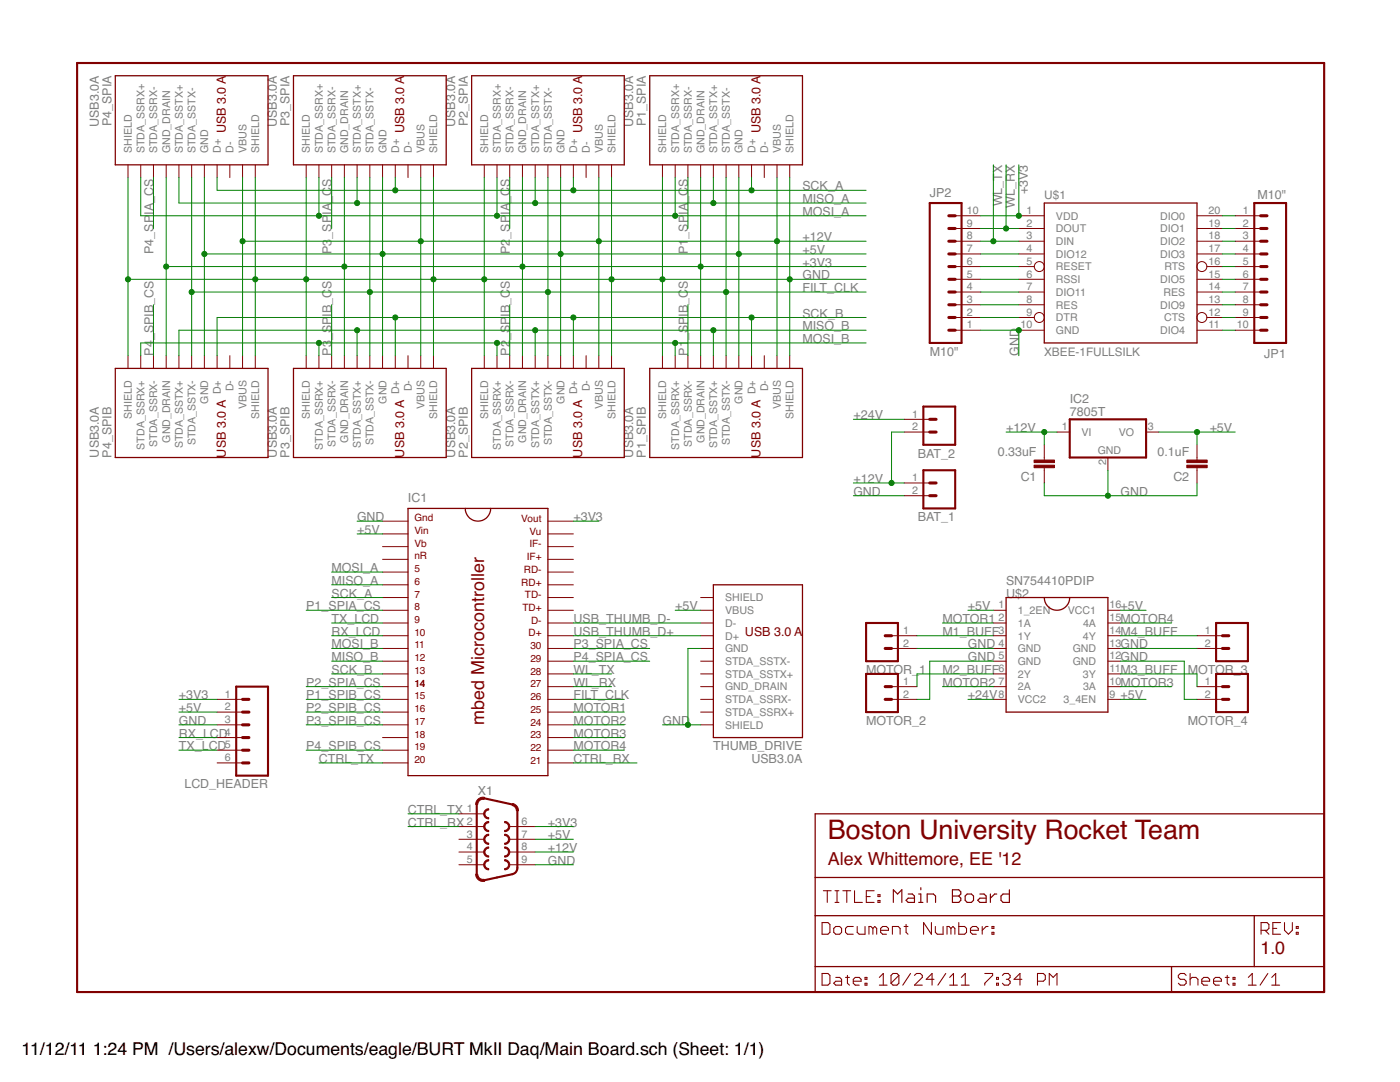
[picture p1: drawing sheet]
<svg xmlns="http://www.w3.org/2000/svg" width="279mm" height="216mm" viewBox="0 0 279 216" stroke-linecap="round" stroke-linejoin="round" font-family="sans-serif">
<defs><g id="words">
<text font-size="5.4" fill="#800000" x="165.2" y="167.5">Boston University Rocket Team</text>
<g font-size="3.6" fill="#800000">
<text x="96.7" y="144.6" transform="rotate(-90 96.7 144.6)">mbed Microcontroller</text>
<text x="165.2" y="172.6">Alex Whittemore, EE '12</text>
<text x="251.6" y="190.3">1.0</text>
</g>
<g font-size="3.5">
<text x="4.3" y="210.6">11/12/11</text>
<text x="18.5" y="210.6">1:24 PM /Users/alexw/Documents/eagle/BURT MkII Daq/Main Board.sch (Sheet: 1/1)</text>
</g>
<g font-size="2.5" fill="#808080">
<text x="19.7" y="25.3" transform="rotate(-90 19.7 25.3)">USB3.0A</text>
<text x="22.2" y="25.2" transform="rotate(-90 22.2 25.2)">P4_SPIA</text>
<text x="55.3" y="25.3" transform="rotate(-90 55.3 25.3)">USB3.0A</text>
<text x="57.8" y="25.2" transform="rotate(-90 57.8 25.2)">P3_SPIA</text>
<text x="90.8" y="25.3" transform="rotate(-90 90.8 25.3)">USB3.0A</text>
<text x="93.4" y="25.2" transform="rotate(-90 93.4 25.2)">P2_SPIA</text>
<text x="126.4" y="25.3" transform="rotate(-90 126.4 25.3)">USB3.0A</text>
<text x="128.9" y="25.2" transform="rotate(-90 128.9 25.2)">P1_SPIA</text>
<text x="66.2" y="37.4" transform="rotate(-90 66.2 37.4)">S</text>
<text x="101.7" y="37.4" transform="rotate(-90 101.7 37.4)">S</text>
<text x="137.3" y="37.4" transform="rotate(-90 137.3 37.4)">S</text>
<text x="160.1" y="38">SCK_A</text>
<text x="160.1" y="40.5">MISO_A</text>
<text x="185.5" y="39.2">JP2</text>
<text x="200" y="41.2" transform="rotate(-90 200 41.2)">WL_TX</text>
<text x="202.6" y="41.4" transform="rotate(-90 202.6 41.4)">WL_RX</text>
<text x="205.1" y="38.8" transform="rotate(-90 205.1 38.8)">+3V3</text>
<text x="250.9" y="39.7">M10&quot;</text>
<text x="30.6" y="42.9" transform="rotate(-90 30.6 42.9)">IA_CS</text>
<text x="66.2" y="47.6" transform="rotate(-90 66.2 47.6)">_SP</text>
<text x="66.2" y="42.9" transform="rotate(-90 66.2 42.9)">IA_C</text>
<text x="101.7" y="47.6" transform="rotate(-90 101.7 47.6)">_SP</text>
<text x="101.7" y="42.9" transform="rotate(-90 101.7 42.9)">IA_C</text>
<text x="137.3" y="47.6" transform="rotate(-90 137.3 47.6)">_SP</text>
<text x="137.3" y="42.9" transform="rotate(-90 137.3 42.9)">IA_C</text>
<text x="160.1" y="43">MOSI_A</text>
<text x="30.6" y="50.7" transform="rotate(-90 30.6 50.7)">P4_SP</text>
<text x="66.2" y="50.7" transform="rotate(-90 66.2 50.7)">P3</text>
<text x="101.7" y="50.7" transform="rotate(-90 101.7 50.7)">P2</text>
<text x="137.3" y="50.7" transform="rotate(-90 137.3 50.7)">P1</text>
<text x="160.1" y="48.1">+12V</text>
<text x="160.1" y="50.7">+5V</text>
<text x="160.1" y="53.2">+3V3</text>
<text x="66.2" y="57.7" transform="rotate(-90 66.2 57.7)">S</text>
<text x="101.7" y="57.7" transform="rotate(-90 101.7 57.7)">S</text>
<text x="137.3" y="57.7" transform="rotate(-90 137.3 57.7)">S</text>
<text x="160.1" y="58.3">FILT_CLK</text>
<text x="160.1" y="55.7">GND</text>
<text x="66.2" y="63.2" transform="rotate(-90 66.2 63.2)">IB_C</text>
<text x="101.7" y="63.2" transform="rotate(-90 101.7 63.2)">IB_C</text>
<text x="137.3" y="63.2" transform="rotate(-90 137.3 63.2)">IB_C</text>
<text x="160.1" y="65.9">MISO_B</text>
<text x="160.1" y="63.4">SCK_B</text>
<text x="30.6" y="71" transform="rotate(-90 30.6 71)">P4</text>
<text x="30.6" y="67.9" transform="rotate(-90 30.6 67.9)">_SPIB_CS</text>
<text x="66.2" y="71" transform="rotate(-90 66.2 71)">P3</text>
<text x="66.2" y="67.9" transform="rotate(-90 66.2 67.9)">_SP</text>
<text x="101.7" y="71" transform="rotate(-90 101.7 71)">P2</text>
<text x="101.7" y="67.9" transform="rotate(-90 101.7 67.9)">_SP</text>
<text x="137.3" y="71" transform="rotate(-90 137.3 71)">P1</text>
<text x="137.3" y="67.9" transform="rotate(-90 137.3 67.9)">_SP</text>
<text x="160.1" y="68.4">MOSI_B</text>
<text x="185.5" y="71">M10&quot;</text>
<text x="203.3" y="71" transform="rotate(-90 203.3 71)">GND</text>
<text x="252.3" y="71.5">JP1</text>
<text x="170.3" y="83.7">+24V</text>
<text x="213.5" y="83">7805T</text>
<text x="213.5" y="80.5">IC2</text>
<text x="200.8" y="86.2">+12V</text>
<text x="241.4" y="86.2">+5V</text>
<text x="19.7" y="91.3" transform="rotate(-90 19.7 91.3)">USB3.0A</text>
<text x="22.2" y="91.3" transform="rotate(-90 22.2 91.3)">P4_SPIB</text>
<text x="55.3" y="91.3" transform="rotate(-90 55.3 91.3)">USB3.0A</text>
<text x="57.8" y="91.3" transform="rotate(-90 57.8 91.3)">P3_SPIB</text>
<text x="90.8" y="91.3" transform="rotate(-90 90.8 91.3)">USB3.0A</text>
<text x="93.4" y="91.3" transform="rotate(-90 93.4 91.3)">P2_SPIB</text>
<text x="126.4" y="91.3" transform="rotate(-90 126.4 91.3)">USB3.0A</text>
<text x="128.9" y="91.3" transform="rotate(-90 128.9 91.3)">P1_SPIB</text>
<text x="183.2" y="91.3">BAT_2</text>
<text x="199.1" y="90.9">0.33uF</text>
<text x="203.7" y="96">C1</text>
<text x="231" y="90.9">0.1uF</text>
<text x="234.2" y="96">C2</text>
<text x="81.4" y="100.2">IC1</text>
<text x="170.3" y="96.4">+12V</text>
<text x="170.3" y="98.9">GND</text>
<text x="223.6" y="98.9">GND</text>
<text x="71.3" y="106.5">+5V</text>
<text x="71.3" y="104">GND</text>
<text x="114.4" y="104">+3V3</text>
<text x="183.2" y="104">BAT_1</text>
<text x="66.2" y="119.2">SCK_A</text>
<text x="66.2" y="116.7">MISO_A</text>
<text x="66.2" y="114.1">MOSI_A</text>
<text x="200.8" y="116.7">SN754410PDIP</text>
<text x="200.8" y="119.2">U$2</text>
<text x="61.1" y="121.8">P1_SPIA_CS</text>
<text x="66.2" y="124.3">TX_LCD</text>
<text x="114.4" y="124.3">USB_THUMB_D-</text>
<text x="134.8" y="121.8">+5V</text>
<text x="188.1" y="124.3">MOTOR1</text>
<text x="193.2" y="121.8">+5V</text>
<text x="223.6" y="121.8">+5V</text>
<text x="223.6" y="124.3">MOTOR4</text>
<text x="66.2" y="131.9">MISO_B</text>
<text x="66.2" y="129.4">MOSI_B</text>
<text x="66.2" y="126.8">RX_LCD</text>
<text x="114.4" y="129.4">P3_SPIA_CS</text>
<text x="114.4" y="131.9">P4_SPIA_CS</text>
<text x="114.4" y="126.8">USB_THUMB_D+</text>
<text x="188.1" y="126.8">M1_BUFF</text>
<text x="193.2" y="131.9">GND</text>
<text x="193.2" y="129.4">GND</text>
<text x="223.6" y="129.4">GND</text>
<text x="223.6" y="131.9">GND</text>
<text x="223.6" y="126.8">M4_BUFF</text>
<text x="61.1" y="137">P2_SPIA_CS</text>
<text x="66.2" y="134.5">SCK_B</text>
<text x="114.4" y="134.5">WL_TX</text>
<text x="114.4" y="137">WL_RX</text>
<text x="172.8" y="134.5">MOTOR_1</text>
<text x="188.1" y="137">MOTOR2</text>
<text x="188.1" y="134.5">M2_BUFF</text>
<text x="223.6" y="137">MOTOR3</text>
<text x="223.6" y="134.5">M3_BUFF</text>
<text x="237" y="134.5">MOTOR_3</text>
<text x="35.7" y="142.1">+5V</text>
<text x="35.7" y="139.5">+3V3</text>
<text x="61.1" y="139.5">P1_SPIB_CS</text>
<text x="61.1" y="142.1">P2_SPIB_CS</text>
<text x="114.4" y="139.5">FILT_CLK</text>
<text x="114.4" y="142.1">MOTOR1</text>
<text x="193.2" y="139.5">+24V</text>
<text x="223.6" y="139.5">+5V</text>
<text x="35.7" y="144.6">GND</text>
<text x="35.7" y="149.7">TX_LCD</text>
<text x="35.7" y="147.2">RX_LCD</text>
<text x="61.1" y="144.6">P3_SPIB_CS</text>
<text x="61.1" y="149.7">P4_SPIB_CS</text>
<text x="114.4" y="144.6">MOTOR2</text>
<text x="114.4" y="147.2">MOTOR3</text>
<text x="114.4" y="149.7">MOTOR4</text>
<text x="132.2" y="144.6">GND</text>
<text x="142.3" y="149.7">THUMB_DRIVE</text>
<text x="172.8" y="144.6">MOTOR_2</text>
<text x="237" y="144.6">MOTOR_4</text>
<text x="63.6" y="152.2">CTRL_TX</text>
<text x="114.4" y="152.2">CTRL_RX</text>
<text x="149.9" y="152.2">USB3.0A</text>
<text x="36.8" y="157.3">LCD_HEADER</text>
<text x="95.4" y="158.6">X1</text>
<text x="81.4" y="162.4">CTRL_TX</text>
<text x="81.4" y="164.9">CTRL_RX</text>
<text x="109.4" y="167.5">+5V</text>
<text x="109.4" y="164.9">+3V3</text>
<text x="109.4" y="170">+12V</text>
<text x="109.4" y="172.6">GND</text>
</g>
<g font-size="2.5" fill="#800000">
<text x="45.1" y="26.6" transform="rotate(-90 45.1 26.6)">USB 3.0 A</text>
<text x="80.7" y="26.6" transform="rotate(-90 80.7 26.6)">USB 3.0 A</text>
<text x="116.2" y="26.6" transform="rotate(-90 116.2 26.6)">USB 3.0 A</text>
<text x="151.8" y="26.6" transform="rotate(-90 151.8 26.6)">USB 3.0 A</text>
<text x="45.1" y="91.3" transform="rotate(-90 45.1 91.3)">USB 3.0 A</text>
<text x="80.7" y="91.3" transform="rotate(-90 80.7 91.3)">USB 3.0 A</text>
<text x="116.2" y="91.3" transform="rotate(-90 116.2 91.3)">USB 3.0 A</text>
<text x="151.8" y="91.3" transform="rotate(-90 151.8 91.3)">USB 3.0 A</text>
<text x="148.7" y="126.8">USB 3.0 A</text>
</g>
<g font-size="2.3" fill="#808080">
<text x="208.4" y="39.7">U$1</text>
<text x="208.4" y="71">XBEE-1FULLSILK</text>
</g>
<g font-size="2.1" fill="#808080">
<text x="26.3" y="30.6" transform="rotate(-90 26.3 30.6)">SHIELD</text>
<text x="28.8" y="30.6" transform="rotate(-90 28.8 30.6)">STDA_SSRX+</text>
<text x="31.4" y="30.6" transform="rotate(-90 31.4 30.6)">STDA_SSRX-</text>
<text x="33.9" y="30.6" transform="rotate(-90 33.9 30.6)">GND_DRAIN</text>
<text x="36.5" y="30.6" transform="rotate(-90 36.5 30.6)">STDA_SSTX+</text>
<text x="39" y="30.6" transform="rotate(-90 39 30.6)">STDA_SSTX-</text>
<text x="41.5" y="30.6" transform="rotate(-90 41.5 30.6)">GND</text>
<text x="44.1" y="30.6" transform="rotate(-90 44.1 30.6)">D+</text>
<text x="46.6" y="30.6" transform="rotate(-90 46.6 30.6)">D-</text>
<text x="49.2" y="30.6" transform="rotate(-90 49.2 30.6)">VBUS</text>
<text x="51.7" y="30.6" transform="rotate(-90 51.7 30.6)">SHIELD</text>
<text x="61.9" y="30.6" transform="rotate(-90 61.9 30.6)">SHIELD</text>
<text x="64.4" y="30.6" transform="rotate(-90 64.4 30.6)">STDA_SSRX+</text>
<text x="66.9" y="30.6" transform="rotate(-90 66.9 30.6)">STDA_SSRX-</text>
<text x="69.5" y="30.6" transform="rotate(-90 69.5 30.6)">GND_DRAIN</text>
<text x="72" y="30.6" transform="rotate(-90 72 30.6)">STDA_SSTX+</text>
<text x="74.6" y="30.6" transform="rotate(-90 74.6 30.6)">STDA_SSTX-</text>
<text x="77.1" y="30.6" transform="rotate(-90 77.1 30.6)">GND</text>
<text x="79.6" y="30.6" transform="rotate(-90 79.6 30.6)">D+</text>
<text x="82.2" y="30.6" transform="rotate(-90 82.2 30.6)">D-</text>
<text x="84.7" y="30.6" transform="rotate(-90 84.7 30.6)">VBUS</text>
<text x="87.3" y="30.6" transform="rotate(-90 87.3 30.6)">SHIELD</text>
<text x="97.4" y="30.6" transform="rotate(-90 97.4 30.6)">SHIELD</text>
<text x="100" y="30.6" transform="rotate(-90 100 30.6)">STDA_SSRX+</text>
<text x="102.5" y="30.6" transform="rotate(-90 102.5 30.6)">STDA_SSRX-</text>
<text x="105" y="30.6" transform="rotate(-90 105 30.6)">GND_DRAIN</text>
<text x="107.6" y="30.6" transform="rotate(-90 107.6 30.6)">STDA_SSTX+</text>
<text x="110.1" y="30.6" transform="rotate(-90 110.1 30.6)">STDA_SSTX-</text>
<text x="112.7" y="30.6" transform="rotate(-90 112.7 30.6)">GND</text>
<text x="115.2" y="30.6" transform="rotate(-90 115.2 30.6)">D+</text>
<text x="117.7" y="30.6" transform="rotate(-90 117.7 30.6)">D-</text>
<text x="120.3" y="30.6" transform="rotate(-90 120.3 30.6)">VBUS</text>
<text x="122.8" y="30.6" transform="rotate(-90 122.8 30.6)">SHIELD</text>
<text x="133" y="30.6" transform="rotate(-90 133 30.6)">SHIELD</text>
<text x="135.5" y="30.6" transform="rotate(-90 135.5 30.6)">STDA_SSRX+</text>
<text x="138.1" y="30.6" transform="rotate(-90 138.1 30.6)">STDA_SSRX-</text>
<text x="140.6" y="30.6" transform="rotate(-90 140.6 30.6)">GND_DRAIN</text>
<text x="143.1" y="30.6" transform="rotate(-90 143.1 30.6)">STDA_SSTX+</text>
<text x="145.7" y="30.6" transform="rotate(-90 145.7 30.6)">STDA_SSTX-</text>
<text x="148.2" y="30.6" transform="rotate(-90 148.2 30.6)">GND</text>
<text x="150.8" y="30.6" transform="rotate(-90 150.8 30.6)">D+</text>
<text x="153.3" y="30.6" transform="rotate(-90 153.3 30.6)">D-</text>
<text x="155.8" y="30.6" transform="rotate(-90 155.8 30.6)">VBUS</text>
<text x="158.4" y="30.6" transform="rotate(-90 158.4 30.6)">SHIELD</text>
<text x="193" y="47.8">8</text>
<text x="193" y="45.2">9</text>
<text x="193" y="42.7">10</text>
<text x="204.9" y="42.7">1</text>
<text x="204.9" y="45.2">2</text>
<text x="204.9" y="47.8">3</text>
<text x="210.7" y="43.8">VDD</text>
<text x="210.7" y="46.3">DOUT</text>
<text x="231.6" y="46.3">DIO1</text>
<text x="231.6" y="43.8">DIO0</text>
<text x="241.2" y="47.8">18</text>
<text x="241.2" y="45.2">19</text>
<text x="241.2" y="42.7">20</text>
<text x="248.1" y="42.7">1</text>
<text x="248.1" y="45.2">2</text>
<text x="248.1" y="47.8">3</text>
<text x="193" y="52.8">6</text>
<text x="193" y="50.3">7</text>
<text x="204.9" y="50.3">4</text>
<text x="204.9" y="52.8">5</text>
<text x="210.7" y="48.9">DIN</text>
<text x="210.7" y="51.4">DIO12</text>
<text x="210.7" y="54">RESET</text>
<text x="231.6" y="51.4">DIO3</text>
<text x="231.6" y="48.9">DIO2</text>
<text x="232.4" y="54">RTS</text>
<text x="241.2" y="52.8">16</text>
<text x="241.2" y="50.3">17</text>
<text x="248.1" y="50.3">4</text>
<text x="248.1" y="52.8">5</text>
<text x="193" y="57.9">4</text>
<text x="193" y="55.4">5</text>
<text x="204.9" y="55.4">6</text>
<text x="204.9" y="57.9">7</text>
<text x="210.7" y="56.5">RSSI</text>
<text x="210.7" y="59">DIO11</text>
<text x="231.6" y="56.5">DIO5</text>
<text x="232.2" y="59">RES</text>
<text x="241.2" y="57.9">14</text>
<text x="241.2" y="55.4">15</text>
<text x="248.1" y="55.4">6</text>
<text x="248.1" y="57.9">7</text>
<text x="193" y="65.5">1</text>
<text x="193" y="63">2</text>
<text x="193" y="60.5">3</text>
<text x="203.7" y="65.5">10</text>
<text x="204.9" y="60.5">8</text>
<text x="204.9" y="63">9</text>
<text x="210.7" y="61.6">RES</text>
<text x="210.7" y="64.1">DTR</text>
<text x="231.6" y="61.6">DIO9</text>
<text x="232.3" y="64.1">CTS</text>
<text x="241.2" y="65.5">11</text>
<text x="241.2" y="63">12</text>
<text x="241.2" y="60.5">13</text>
<text x="246.9" y="65.5">10</text>
<text x="248.1" y="60.5">8</text>
<text x="248.1" y="63">9</text>
<text x="210.7" y="66.7">GND</text>
<text x="231.6" y="66.7">DIO4</text>
<text x="26.3" y="83.5" transform="rotate(-90 26.3 83.5)">SHIELD</text>
<text x="41.5" y="80.5" transform="rotate(-90 41.5 80.5)">GND</text>
<text x="44.1" y="78.7" transform="rotate(-90 44.1 78.7)">D+</text>
<text x="46.6" y="78.1" transform="rotate(-90 46.6 78.1)">D-</text>
<text x="49.2" y="81.7" transform="rotate(-90 49.2 81.7)">VBUS</text>
<text x="51.7" y="83.5" transform="rotate(-90 51.7 83.5)">SHIELD</text>
<text x="61.9" y="83.5" transform="rotate(-90 61.9 83.5)">SHIELD</text>
<text x="77.1" y="80.5" transform="rotate(-90 77.1 80.5)">GND</text>
<text x="79.6" y="78.7" transform="rotate(-90 79.6 78.7)">D+</text>
<text x="82.2" y="78.1" transform="rotate(-90 82.2 78.1)">D-</text>
<text x="84.7" y="81.7" transform="rotate(-90 84.7 81.7)">VBUS</text>
<text x="87.3" y="83.5" transform="rotate(-90 87.3 83.5)">SHIELD</text>
<text x="97.4" y="83.5" transform="rotate(-90 97.4 83.5)">SHIELD</text>
<text x="112.7" y="80.5" transform="rotate(-90 112.7 80.5)">GND</text>
<text x="115.2" y="78.7" transform="rotate(-90 115.2 78.7)">D+</text>
<text x="117.7" y="78.1" transform="rotate(-90 117.7 78.1)">D-</text>
<text x="120.3" y="81.7" transform="rotate(-90 120.3 81.7)">VBUS</text>
<text x="122.8" y="83.5" transform="rotate(-90 122.8 83.5)">SHIELD</text>
<text x="133" y="83.5" transform="rotate(-90 133 83.5)">SHIELD</text>
<text x="148.2" y="80.5" transform="rotate(-90 148.2 80.5)">GND</text>
<text x="150.8" y="78.7" transform="rotate(-90 150.8 78.7)">D+</text>
<text x="153.3" y="78.1" transform="rotate(-90 153.3 78.1)">D-</text>
<text x="155.8" y="81.7" transform="rotate(-90 155.8 81.7)">VBUS</text>
<text x="158.4" y="83.5" transform="rotate(-90 158.4 83.5)">SHIELD</text>
<text x="182" y="83.3">1</text>
<text x="28.8" y="89.7" transform="rotate(-90 28.8 89.7)">STDA_SSRX+</text>
<text x="31.4" y="89.1" transform="rotate(-90 31.4 89.1)">STDA_SSRX-</text>
<text x="33.9" y="88.3" transform="rotate(-90 33.9 88.3)">GND_DRAIN</text>
<text x="36.5" y="89.5" transform="rotate(-90 36.5 89.5)">STDA_SSTX+</text>
<text x="39" y="88.9" transform="rotate(-90 39 88.9)">STDA_SSTX-</text>
<text x="64.4" y="89.7" transform="rotate(-90 64.4 89.7)">STDA_SSRX+</text>
<text x="66.9" y="89.1" transform="rotate(-90 66.9 89.1)">STDA_SSRX-</text>
<text x="69.5" y="88.3" transform="rotate(-90 69.5 88.3)">GND_DRAIN</text>
<text x="72" y="89.5" transform="rotate(-90 72 89.5)">STDA_SSTX+</text>
<text x="74.6" y="88.9" transform="rotate(-90 74.6 88.9)">STDA_SSTX-</text>
<text x="100" y="89.7" transform="rotate(-90 100 89.7)">STDA_SSRX+</text>
<text x="102.5" y="89.1" transform="rotate(-90 102.5 89.1)">STDA_SSRX-</text>
<text x="105" y="88.3" transform="rotate(-90 105 88.3)">GND_DRAIN</text>
<text x="107.6" y="89.5" transform="rotate(-90 107.6 89.5)">STDA_SSTX+</text>
<text x="110.1" y="88.9" transform="rotate(-90 110.1 88.9)">STDA_SSTX-</text>
<text x="135.5" y="89.7" transform="rotate(-90 135.5 89.7)">STDA_SSRX+</text>
<text x="138.1" y="89.1" transform="rotate(-90 138.1 89.1)">STDA_SSRX-</text>
<text x="140.6" y="88.3" transform="rotate(-90 140.6 88.3)">GND_DRAIN</text>
<text x="143.1" y="89.5" transform="rotate(-90 143.1 89.5)">STDA_SSTX+</text>
<text x="145.7" y="88.9" transform="rotate(-90 145.7 88.9)">STDA_SSTX-</text>
<text x="182" y="85.9">2</text>
<text x="211.9" y="85.9">1</text>
<text x="215.8" y="87">VI</text>
<text x="223.3" y="87">VO</text>
<text x="229.1" y="85.9">3</text>
<text x="219.1" y="90.5">GND</text>
<text x="220.7" y="92.8" transform="rotate(-90 220.7 92.8)">2</text>
<text x="182" y="96">1</text>
<text x="182" y="98.6">2</text>
<text x="144.7" y="120">SHIELD</text>
<text x="144.7" y="122.5">VBUS</text>
<text x="144.7" y="125.1">D-</text>
<text x="199.2" y="124">2</text>
<text x="199.2" y="121.4">1</text>
<text x="203.1" y="125.1">1A</text>
<text x="203.1" y="122.5">1_2EN</text>
<text x="213.1" y="122.5">VCC1</text>
<text x="216.1" y="125.1">4A</text>
<text x="221.5" y="124">15</text>
<text x="221.5" y="121.4">16</text>
<text x="144.7" y="127.6">D+</text>
<text x="144.7" y="130.1">GND</text>
<text x="180.3" y="126.5">1</text>
<text x="180.3" y="129">2</text>
<text x="199.2" y="131.6">5</text>
<text x="199.2" y="129">4</text>
<text x="199.2" y="126.5">3</text>
<text x="203.1" y="130.1">GND</text>
<text x="203.1" y="127.6">1Y</text>
<text x="214.1" y="130.1">GND</text>
<text x="216.1" y="127.6">4Y</text>
<text x="221.5" y="131.6">12</text>
<text x="221.5" y="129">13</text>
<text x="221.5" y="126.5">14</text>
<text x="240.4" y="126.5">1</text>
<text x="240.4" y="129">2</text>
<text x="144.7" y="132.7">STDA_SSTX-</text>
<text x="144.7" y="135.2">STDA_SSTX+</text>
<text x="144.7" y="137.8">GND_DRAIN</text>
<text x="180.3" y="136.6">1</text>
<text x="199.2" y="136.6">7</text>
<text x="199.2" y="134.1">6</text>
<text x="203.1" y="137.8">2A</text>
<text x="203.1" y="135.2">2Y</text>
<text x="203.1" y="132.7">GND</text>
<text x="214.1" y="132.7">GND</text>
<text x="216.1" y="135.2">3Y</text>
<text x="216.1" y="137.8">3A</text>
<text x="221.5" y="136.6">10</text>
<text x="221.5" y="134.1">11</text>
<text x="240.4" y="136.6">1</text>
<text x="44.9" y="139.2">1</text>
<text x="44.9" y="141.7">2</text>
<text x="144.7" y="140.3">STDA_SSRX-</text>
<text x="144.7" y="142.8">STDA_SSRX+</text>
<text x="180.3" y="139.2">2</text>
<text x="199.2" y="139.2">8</text>
<text x="203.1" y="140.3">VCC2</text>
<text x="212.2" y="140.3">3_4EN</text>
<text x="221.5" y="139.2">9</text>
<text x="240.4" y="139.2">2</text>
<text x="44.9" y="144.3">3</text>
<text x="44.9" y="146.8">4</text>
<text x="44.9" y="149.3">5</text>
<text x="144.7" y="145.4">SHIELD</text>
<text x="44.9" y="151.9">6</text>
<text x="93.1" y="162">1</text>
<text x="93.1" y="164.6">2</text>
<text x="93.1" y="167.1">3</text>
<text x="104.1" y="164.6">6</text>
<text x="104.1" y="167.1">7</text>
<text x="93.1" y="169.7">4</text>
<text x="93.1" y="172.2">5</text>
<text x="104.1" y="169.7">8</text>
<text x="104.1" y="172.2">9</text>
</g>
<g font-size="2" fill="#800000">
<text x="82.7" y="106.5">Vin</text>
<text x="82.7" y="104">Gnd</text>
<text x="104" y="104.1">Vout</text>
<text x="105.7" y="106.7">Vu</text>
<text x="82.7" y="111.6">nR</text>
<text x="82.7" y="109.1">Vb</text>
<text x="105.1" y="111.8">IF+</text>
<text x="105.7" y="109.2">IF-</text>
<text x="82.7" y="114.1">5</text>
<text x="82.7" y="116.7">6</text>
<text x="82.7" y="119.2">7</text>
<text x="104" y="116.8">RD+</text>
<text x="104.6" y="114.3">RD-</text>
<text x="104.8" y="119.4">TD-</text>
<text x="82.7" y="121.8">8</text>
<text x="82.7" y="124.3">9</text>
<text x="104.3" y="121.9">TD+</text>
<text x="106" y="124.5">D-</text>
<text x="82.7" y="126.8">10</text>
<text x="82.7" y="129.4">11</text>
<text x="82.7" y="131.9">12</text>
<text x="105.5" y="127">D+</text>
<text x="105.8" y="129.5">30</text>
<text x="82.7" y="134.5">13</text>
<text x="82.7" y="137">14</text>
<text x="105.8" y="137.2">27</text>
<text x="105.8" y="134.6">28</text>
<text x="105.8" y="132.1">29</text>
<text x="82.7" y="139.5">15</text>
<text x="82.7" y="142.1">16</text>
<text x="105.8" y="142.2">25</text>
<text x="105.8" y="139.7">26</text>
<text x="82.7" y="144.6">17</text>
<text x="82.7" y="147.2">18</text>
<text x="82.7" y="149.7">19</text>
<text x="105.8" y="149.8">22</text>
<text x="105.8" y="147.3">23</text>
<text x="105.8" y="144.8">24</text>
<text x="82.7" y="152.2">20</text>
<text x="105.8" y="152.4">21</text>
</g>
</g></defs>
<g fill="#800000" stroke="#800000" stroke-width=".42">
<path d="M15.4 12.6h248.9z"/>
<path d="M264.3 12.6v185.4z"/>
<path d="M15.4 12.6v185.4z"/>
<path d="M15.4 198h248.9z"/>
<path d="M184.3 93.8h6.3z"/>
<path d="M190.6 93.8v7.7z"/>
<path d="M184.3 93.8v7.7z"/>
<path d="M184.3 101.5h6.3z"/>
<path d="M184.3 81.1h6.3z"/>
<path d="M190.6 81.1v7.7z"/>
<path d="M184.3 81.1v7.7z"/>
<path d="M184.3 88.8h6.3z"/>
<path d="M213.5 91.3h15.2z"/>
<path d="M228.7 83.7v7.6z"/>
<path d="M213.5 83.7h15.2z"/>
<path d="M213.5 83.7v7.6z"/>
<path d="M250.3 40.5h6.4z"/>
<path d="M256.7 40.5v27.9z"/>
<path d="M250.3 40.5v27.9z"/>
<path d="M250.3 68.4h6.4z"/>
<path d="M185.5 68.4h6.4z"/>
<path d="M185.5 40.5v27.9z"/>
<path d="M191.9 40.5v27.9z"/>
<path d="M185.5 40.5h6.4z"/>
<path d="M172.8 124.3h6.4z"/>
<path d="M172.8 124.3v7.6z"/>
<path d="M179.2 124.3v7.6z"/>
<path d="M172.8 131.9h6.4z"/>
<path d="M172.8 134.5h6.4z"/>
<path d="M172.8 134.5v7.6z"/>
<path d="M179.2 134.5v7.6z"/>
<path d="M172.8 142.1h6.4z"/>
<path d="M242.7 124.3h6.3z"/>
<path d="M249 124.3v7.6z"/>
<path d="M242.7 124.3v7.6z"/>
<path d="M242.7 131.9h6.3z"/>
<path d="M242.7 134.5h6.3z"/>
<path d="M249 134.5v7.6z"/>
<path d="M242.7 134.5v7.6z"/>
<path d="M242.7 142.1h6.3z"/>
<path d="M96.7 159.3l2.5 .6z"/>
<path d="M99.2 159.9l3.1 .6z"/>
<path d="M103.3 161.8v11.4z"/>
<path d="M95.1 160.5v13.9z"/>
<path d="M96.7 175.6l2.5-.5z"/>
<path d="M99.2 175.1l3.1-.7z"/>
<path d="M47.1 137h6.4z"/>
<path d="M53.5 137v17.8z"/>
<path d="M47.1 137v17.8z"/>
<path d="M47.1 154.8h6.4z"/>
</g>
<g fill="#800000" stroke="#800000" stroke-width=".25">
<path d="M162.7 198h71.1z"/>
<path d="M250.3 182.7h14z"/>
<path d="M162.7 192.9v5.1z"/>
<path d="M162.7 192.9h71.1z"/>
<path d="M162.7 182.7v10.2z"/>
<path d="M264.3 182.7v10.2z"/>
<path d="M233.8 192.9v5.1z"/>
<path d="M233.8 192.9h16.5z"/>
<path d="M233.8 198h30.5z"/>
<path d="M250.3 182.7v10.2z"/>
<path d="M162.7 182.7h87.6z"/>
<path d="M250.3 192.9h14z"/>
<path d="M264.3 192.9v5.1z"/>
<path d="M162.7 175.1v7.6z"/>
<path d="M162.7 162.4h101.6z"/>
<path d="M264.3 162.4v12.7z"/>
<path d="M162.7 175.1h101.6z"/>
<path d="M162.7 162.4v12.7z"/>
<path d="M264.3 175.1v7.6z"/>
<path d="M23 32.9h30.5z"/>
<path d="M23 15.1v17.8z"/>
<path d="M23 15.1h30.5z"/>
<path d="M53.5 15.1v17.8z"/>
<path d="M58.6 32.9h30.4z"/>
<path d="M58.6 15.1v17.8z"/>
<path d="M58.6 15.1h30.4z"/>
<path d="M89 15.1v17.8z"/>
<path d="M94.1 32.9h30.5z"/>
<path d="M94.1 15.1v17.8z"/>
<path d="M94.1 15.1h30.5z"/>
<path d="M124.6 15.1v17.8z"/>
<path d="M129.7 32.9h30.4z"/>
<path d="M129.7 15.1v17.8z"/>
<path d="M129.7 15.1h30.4z"/>
<path d="M160.1 15.1v17.8z"/>
<path d="M129.7 73.5h30.4z"/>
<path d="M129.7 73.5v17.8z"/>
<path d="M129.7 91.3h30.4z"/>
<path d="M160.1 73.5v17.8z"/>
<path d="M94.1 73.5h30.5z"/>
<path d="M94.1 73.5v17.8z"/>
<path d="M94.1 91.3h30.5z"/>
<path d="M124.6 73.5v17.8z"/>
<path d="M58.6 73.5h30.4z"/>
<path d="M58.6 73.5v17.8z"/>
<path d="M58.6 91.3h30.4z"/>
<path d="M89 73.5v17.8z"/>
<path d="M23 73.5h30.5z"/>
<path d="M23 73.5v17.8z"/>
<path d="M23 91.3h30.5z"/>
<path d="M53.5 73.5v17.8z"/>
<path d="M81.4 101.5v53.3z"/>
<path d="M81.4 154.8h27.9z"/>
<path d="M109.3 101.5v53.3z"/>
<path d="M97.9 101.5h11.4z"/>
<path d="M92.9 101.5h5z"/>
<path d="M81.4 101.5h11.5z"/>
<path d="M142.4 116.7v30.5z"/>
<path d="M142.4 147.2h17.7z"/>
<path d="M160.1 116.7v30.5z"/>
<path d="M142.4 116.7h17.7z"/>
<path d="M200.8 119.2v22.9z"/>
<path d="M200.8 119.2h7.6z"/>
<path d="M208.4 119.2h5.1z"/>
<path d="M213.5 119.2h7.6z"/>
<path d="M221.1 119.2v22.9z"/>
<path d="M200.8 142.1h20.3z"/>
<path d="M208.4 40.5h30.5z"/>
<path d="M238.9 40.5v27.9z"/>
<path d="M208.4 68.4h30.5z"/>
<path d="M208.4 40.5v27.9z"/>
</g>
<g fill="#800000" stroke="#800000" stroke-width=".21">
<path d="M164.1 194.2v2.4z"/>
<path d="M164.1 196.6h1.1z"/>
<path d="M165.2 196.6l.4-.4z"/>
<path d="M165.6 194.6v1.6z"/>
<path d="M165.2 194.2l.4 .4z"/>
<path d="M164.1 194.2h1.1z"/>
<path d="M166.8 195h.8z"/>
<path d="M167.6 195l.4 .4z"/>
<path d="M168 195.4v1.2z"/>
<path d="M166.8 196.6h1.2z"/>
<path d="M166.4 196.2l.4 .4z"/>
<path d="M166.4 196.2l.4-.4z"/>
<path d="M166.8 195.8h1.2z"/>
<path d="M169.1 194.6v1.6z"/>
<path d="M169.1 196.2l.4 .4z"/>
<path d="M168.7 195h.8z"/>
<path d="M170.7 196.6h.8z"/>
<path d="M170.3 196.2l.4 .4z"/>
<path d="M170.3 195.4v.8z"/>
<path d="M170.3 195.4l.4-.4z"/>
<path d="M170.7 195h.8z"/>
<path d="M171.5 195l.4 .4z"/>
<path d="M171.9 195.4v.4z"/>
<path d="M170.3 195.8h1.6z"/>
<path d="M172.6 195h.4z"/>
<path d="M173 195v.4z"/>
<path d="M172.6 195.4h.4z"/>
<path d="M172.6 195v.4z"/>
<path d="M172.6 196.2h.4z"/>
<path d="M173 196.2v.4z"/>
<path d="M172.6 196.6h.4z"/>
<path d="M172.6 196.2v.4z"/>
<path d="M175.5 195l.8-.8z"/>
<path d="M176.3 194.2v2.4z"/>
<path d="M175.5 196.6h1.5z"/>
<path d="M177.8 194.6v1.6z"/>
<path d="M177.8 194.6l.4-.4z"/>
<path d="M178.2 194.2h.8z"/>
<path d="M179 194.2l.4 .4z"/>
<path d="M179.4 194.6v1.6z"/>
<path d="M179 196.6l.4-.4z"/>
<path d="M178.2 196.6h.8z"/>
<path d="M177.8 196.2l.4 .4z"/>
<path d="M177.8 196.2l1.6-1.6z"/>
<path d="M181.7 194.2l-1.5 2.4z"/>
<path d="M182.5 196.6h1.6z"/>
<path d="M182.5 196.6l1.6-1.6z"/>
<path d="M184.1 194.6v.4z"/>
<path d="M183.7 194.2l.4 .4z"/>
<path d="M182.9 194.2h.8z"/>
<path d="M182.5 194.6l.4-.4z"/>
<path d="M186 194.2v2.4z"/>
<path d="M186 194.2l-1.2 1.2z"/>
<path d="M184.8 195.4h1.6z"/>
<path d="M188.7 194.2l-1.5 2.4z"/>
<path d="M190.3 194.2l-.8 .8z"/>
<path d="M190.3 194.2v2.4z"/>
<path d="M189.5 196.6h1.6z"/>
<path d="M191.9 195l.7-.8z"/>
<path d="M192.6 194.2v2.4z"/>
<path d="M191.9 196.6h1.5z"/>
<path d="M196.5 194.2h1.6z"/>
<path d="M198.1 194.2v.4z"/>
<path d="M198.1 194.6l-1.6 1.6z"/>
<path d="M196.5 196.2v.4z"/>
<path d="M198.9 195h.4z"/>
<path d="M199.3 195v.4z"/>
<path d="M198.9 195.4h.4z"/>
<path d="M198.9 195v.4z"/>
<path d="M198.9 196.2h.4z"/>
<path d="M199.3 196.2v.4z"/>
<path d="M198.9 196.6h.4z"/>
<path d="M198.9 196.2v.4z"/>
<path d="M200.4 194.2l-.4 .4z"/>
<path d="M200.4 194.2h.8z"/>
<path d="M201.2 194.2l.4 .4z"/>
<path d="M201.6 194.6v.4z"/>
<path d="M201.6 195l-.4 .4z"/>
<path d="M200.8 195.4h.4z"/>
<path d="M201.2 195.4l.4 .4z"/>
<path d="M201.6 195.8v.4z"/>
<path d="M201.6 196.2l-.4 .4z"/>
<path d="M200.4 196.6h.8z"/>
<path d="M200 196.2l.4 .4z"/>
<path d="M203.6 194.2v2.4z"/>
<path d="M202.4 195.4l1.2-1.2z"/>
<path d="M202.4 195.4h1.5z"/>
<path d="M207.1 194.2v2.4z"/>
<path d="M207.1 194.2h1.1z"/>
<path d="M208.2 194.2l.4 .4z"/>
<path d="M208.6 194.6v.8z"/>
<path d="M208.2 195.8l.4-.4z"/>
<path d="M207.1 195.8h1.1z"/>
<path d="M209.4 194.2v2.4z"/>
<path d="M209.4 194.2l.8 .8z"/>
<path d="M210.9 194.2l-.7 .8z"/>
<path d="M210.9 194.2v2.4z"/>
<path d="M236.3 194.2l.4 .4z"/>
<path d="M235.6 194.2h.7z"/>
<path d="M235.2 194.6l.4-.4z"/>
<path d="M235.2 194.6v.4z"/>
<path d="M235.2 195l.4 .4z"/>
<path d="M235.6 195.4h.7z"/>
<path d="M236.3 195.4l.4 .4z"/>
<path d="M236.7 195.8v.4z"/>
<path d="M236.7 196.2l-.4 .4z"/>
<path d="M235.6 196.6h.7z"/>
<path d="M235.2 196.2l.4 .4z"/>
<path d="M237.5 194.2v2.4z"/>
<path d="M237.5 195.4l.4-.4z"/>
<path d="M237.9 195h.8z"/>
<path d="M238.7 195l.4 .4z"/>
<path d="M239.1 195.4v1.2z"/>
<path d="M240.2 196.6h.8z"/>
<path d="M239.8 196.2l.4 .4z"/>
<path d="M239.8 195.4v.8z"/>
<path d="M239.8 195.4l.4-.4z"/>
<path d="M240.2 195h.8z"/>
<path d="M241 195l.4 .4z"/>
<path d="M241.4 195.4v.4z"/>
<path d="M239.8 195.8h1.6z"/>
<path d="M242.6 196.6h.8z"/>
<path d="M242.2 196.2l.4 .4z"/>
<path d="M242.2 195.4v.8z"/>
<path d="M242.2 195.4l.4-.4z"/>
<path d="M242.6 195h.8z"/>
<path d="M243.4 195l.4 .4z"/>
<path d="M243.8 195.4v.4z"/>
<path d="M242.2 195.8h1.6z"/>
<path d="M244.9 194.6v1.6z"/>
<path d="M244.9 196.2l.4 .4z"/>
<path d="M244.5 195h.8z"/>
<path d="M246.1 195h.4z"/>
<path d="M246.5 195v.4z"/>
<path d="M246.1 195.4h.4z"/>
<path d="M246.1 195v.4z"/>
<path d="M246.1 196.2h.4z"/>
<path d="M246.5 196.2v.4z"/>
<path d="M246.1 196.6h.4z"/>
<path d="M246.1 196.2v.4z"/>
<path d="M249.1 195l.8-.8z"/>
<path d="M249.9 194.2v2.4z"/>
<path d="M249.1 196.6h1.6z"/>
<path d="M253 194.2l-1.5 2.4z"/>
<path d="M253.8 195l.8-.8z"/>
<path d="M254.6 194.2v2.4z"/>
<path d="M253.8 196.6h1.6z"/>
<path d="M251.7 184.1v2.3z"/>
<path d="M251.7 184.1h1.2z"/>
<path d="M252.9 184.1l.3 .4z"/>
<path d="M253.2 184.5v.8z"/>
<path d="M252.9 185.6l.3-.3z"/>
<path d="M251.7 185.6h1.2z"/>
<path d="M252.5 185.6l.7 .8z"/>
<path d="M254 184.1h1.6z"/>
<path d="M254 184.1v2.3z"/>
<path d="M254 186.4h1.6z"/>
<path d="M254 185.3h.8z"/>
<path d="M256.3 184.1v1.5z"/>
<path d="M256.3 185.6l.8 .8z"/>
<path d="M257.1 186.4l.8-.8z"/>
<path d="M257.9 184.1v1.5z"/>
<path d="M258.7 184.9h.4z"/>
<path d="M259.1 184.9v.4z"/>
<path d="M258.7 185.3h.4z"/>
<path d="M258.7 184.9v.4z"/>
<path d="M258.7 186h.4z"/>
<path d="M259.1 186v.4z"/>
<path d="M258.7 186.4h.4z"/>
<path d="M258.7 186v.4z"/>
<path d="M165.1 177.7v2.4z"/>
<path d="M164.3 177.7h1.6z"/>
<path d="M166.6 180.1h.8z"/>
<path d="M167 177.7v2.4z"/>
<path d="M166.6 177.7h.8z"/>
<path d="M169 177.7v2.4z"/>
<path d="M168.2 177.7h1.6z"/>
<path d="M170.5 177.7v2.4z"/>
<path d="M170.5 180.1h1.6z"/>
<path d="M172.9 177.7h1.6z"/>
<path d="M172.9 177.7v2.4z"/>
<path d="M172.9 180.1h1.6z"/>
<path d="M172.9 178.9h.8z"/>
<path d="M175.2 178.5h.4z"/>
<path d="M175.6 178.5v.4z"/>
<path d="M175.2 178.9h.4z"/>
<path d="M175.2 178.5v.4z"/>
<path d="M175.2 179.7h.4z"/>
<path d="M175.6 179.7v.4z"/>
<path d="M175.2 180.1h.4z"/>
<path d="M175.2 179.7v.4z"/>
<path d="M164.1 184.1v2.3z"/>
<path d="M164.1 186.4h1.1z"/>
<path d="M165.2 186.4l.4-.4z"/>
<path d="M165.6 184.5v1.5z"/>
<path d="M165.2 184.1l.4 .4z"/>
<path d="M164.1 184.1h1.1z"/>
<path d="M166.8 186.4h.8z"/>
<path d="M167.6 186.4l.4-.4z"/>
<path d="M168 185.3v.7z"/>
<path d="M167.6 184.9l.4 .4z"/>
<path d="M166.8 184.9h.8z"/>
<path d="M166.4 185.3l.4-.4z"/>
<path d="M166.4 185.3v.7z"/>
<path d="M166.4 186l.4 .4z"/>
<path d="M169.1 184.9h1.2z"/>
<path d="M169.1 184.9l-.4 .4z"/>
<path d="M168.7 185.3v.7z"/>
<path d="M168.7 186l.4 .4z"/>
<path d="M169.1 186.4h1.2z"/>
<path d="M171.1 184.9v1.1z"/>
<path d="M171.1 186l.4 .4z"/>
<path d="M171.5 186.4h1.1z"/>
<path d="M172.6 184.9v1.5z"/>
<path d="M173.4 184.9v1.5z"/>
<path d="M173.4 184.9h.4z"/>
<path d="M173.8 184.9l.4 .4z"/>
<path d="M174.2 185.3v1.1z"/>
<path d="M174.2 185.3l.4-.4z"/>
<path d="M174.6 184.9l.4 .4z"/>
<path d="M175 185.3v1.1z"/>
<path d="M176.1 186.4h.8z"/>
<path d="M175.7 186l.4 .4z"/>
<path d="M175.7 185.3v.7z"/>
<path d="M175.7 185.3l.4-.4z"/>
<path d="M176.1 184.9h.8z"/>
<path d="M176.9 184.9l.4 .4z"/>
<path d="M177.3 185.3v.3z"/>
<path d="M175.7 185.6h1.6z"/>
<path d="M178.1 184.9v1.5z"/>
<path d="M178.1 184.9h1.2z"/>
<path d="M179.3 184.9l.3 .4z"/>
<path d="M179.6 185.3v1.1z"/>
<path d="M180.8 184.5v1.5z"/>
<path d="M180.8 186l.4 .4z"/>
<path d="M180.4 184.9h.8z"/>
<path d="M184.3 184.1v2.3z"/>
<path d="M184.3 184.1l1.6 2.3z"/>
<path d="M185.9 184.1v2.3z"/>
<path d="M186.7 184.9v1.1z"/>
<path d="M186.7 186l.3 .4z"/>
<path d="M187 186.4h1.2z"/>
<path d="M188.2 184.9v1.5z"/>
<path d="M189 184.9v1.5z"/>
<path d="M189 184.9h.4z"/>
<path d="M189.4 184.9l.4 .4z"/>
<path d="M189.8 185.3v1.1z"/>
<path d="M189.8 185.3l.4-.4z"/>
<path d="M190.2 184.9l.4 .4z"/>
<path d="M190.6 185.3v1.1z"/>
<path d="M191.3 184.1v2.3z"/>
<path d="M191.3 186.4h1.2z"/>
<path d="M192.5 186.4l.4-.4z"/>
<path d="M192.9 185.3v.7z"/>
<path d="M192.5 184.9l.4 .4z"/>
<path d="M191.3 184.9h1.2z"/>
<path d="M194.1 186.4h.7z"/>
<path d="M193.7 186l.4 .4z"/>
<path d="M193.7 185.3v.7z"/>
<path d="M193.7 185.3l.4-.4z"/>
<path d="M194.1 184.9h.7z"/>
<path d="M194.8 184.9l.4 .4z"/>
<path d="M195.2 185.3v.3z"/>
<path d="M193.7 185.6h1.5z"/>
<path d="M196 184.9v1.5z"/>
<path d="M196 185.6l.8-.7z"/>
<path d="M196.8 184.9h.4z"/>
<path d="M198 184.9h.4z"/>
<path d="M198.4 184.9v.4z"/>
<path d="M198 185.3h.4z"/>
<path d="M198 184.9v.4z"/>
<path d="M198 186h.4z"/>
<path d="M198.4 186v.4z"/>
<path d="M198 186.4h.4z"/>
<path d="M198 186v.4z"/>
</g>
<g fill="#800000" stroke="#800000" stroke-width=".23">
<path d="M178.3 177.5v2.6z"/>
<path d="M178.3 177.5l.8 .9z"/>
<path d="M179.1 178.4l.9-.9z"/>
<path d="M180 177.5v2.6z"/>
<path d="M181.3 178.4h.8z"/>
<path d="M182.1 178.4l.4 .4z"/>
<path d="M182.5 178.8v1.3z"/>
<path d="M181.3 180.1h1.2z"/>
<path d="M180.8 179.6l.5 .5z"/>
<path d="M180.8 179.6l.5-.4z"/>
<path d="M181.3 179.2h1.2z"/>
<path d="M183.3 178.4h.5z"/>
<path d="M183.8 178.4v1.7z"/>
<path d="M183.3 180.1h.9z"/>
<path d="M183.8 177.1v.4z"/>
<path d="M185 178.4v1.7z"/>
<path d="M185 178.4h1.3z"/>
<path d="M186.3 178.4l.4 .4z"/>
<path d="M186.7 178.8v1.3z"/>
<path d="M190.1 177.5v2.6z"/>
<path d="M190.1 177.5h1.2z"/>
<path d="M191.3 177.5l.4 .5z"/>
<path d="M191.7 178v.4z"/>
<path d="M191.7 178.4l-.4 .4z"/>
<path d="M191.3 178.8l.4 .4z"/>
<path d="M191.7 179.2v.4z"/>
<path d="M191.7 179.6l-.4 .5z"/>
<path d="M190.1 180.1h1.2z"/>
<path d="M190.1 178.8h1.2z"/>
<path d="M193 180.1h.9z"/>
<path d="M193.9 180.1l.4-.5z"/>
<path d="M194.3 178.8v.8z"/>
<path d="M193.9 178.4l.4 .4z"/>
<path d="M193 178.4h.9z"/>
<path d="M193 178.4l-.4 .4z"/>
<path d="M192.6 178.8v.8z"/>
<path d="M192.6 179.6l.4 .5z"/>
<path d="M195.6 178.4h.8z"/>
<path d="M196.4 178.4l.4 .4z"/>
<path d="M196.8 178.8v1.3z"/>
<path d="M195.6 180.1h1.2z"/>
<path d="M195.1 179.6l.5 .5z"/>
<path d="M195.1 179.6l.5-.4z"/>
<path d="M195.6 179.2h1.2z"/>
<path d="M197.7 178.4v1.7z"/>
<path d="M197.7 179.2l.8-.8z"/>
<path d="M198.5 178.4h.4z"/>
<path d="M201.4 177.5v2.6z"/>
<path d="M200.2 180.1h1.2z"/>
<path d="M199.8 179.6l.4 .5z"/>
<path d="M199.8 178.8v.8z"/>
<path d="M199.8 178.8l.4-.4z"/>
<path d="M200.2 178.4h1.2z"/>
</g>
<g fill="#800000" stroke="#800000" stroke-width=".2">
<path d="M48.4 32.9v2.5z"/>
<path d="M45.9 32.9v2.5z"/>
<path d="M43.3 32.9v2.5z"/>
<path d="M40.8 32.9v2.5z"/>
<path d="M38.2 32.9v2.5z"/>
<path d="M35.7 32.9v2.5z"/>
<path d="M33.2 32.9v2.5z"/>
<path d="M30.6 32.9v2.5z"/>
<path d="M28.1 32.9v2.5z"/>
<path d="M25.5 32.9v2.5z"/>
<path d="M50.9 32.9v2.5z"/>
<path d="M84 32.9v2.5z"/>
<path d="M81.4 32.9v2.5z"/>
<path d="M78.9 32.9v2.5z"/>
<path d="M76.3 32.9v2.5z"/>
<path d="M73.8 32.9v2.5z"/>
<path d="M71.3 32.9v2.5z"/>
<path d="M68.7 32.9v2.5z"/>
<path d="M66.2 32.9v2.5z"/>
<path d="M63.6 32.9v2.5z"/>
<path d="M61.1 32.9v2.5z"/>
<path d="M86.5 32.9v2.5z"/>
<path d="M119.5 32.9v2.5z"/>
<path d="M117 32.9v2.5z"/>
<path d="M114.4 32.9v2.5z"/>
<path d="M111.9 32.9v2.5z"/>
<path d="M109.3 32.9v2.5z"/>
<path d="M106.8 32.9v2.5z"/>
<path d="M104.3 32.9v2.5z"/>
<path d="M101.7 32.9v2.5z"/>
<path d="M99.2 32.9v2.5z"/>
<path d="M96.6 32.9v2.5z"/>
<path d="M122 32.9v2.5z"/>
<path d="M155.1 32.9v2.5z"/>
<path d="M152.5 32.9v2.5z"/>
<path d="M150 32.9v2.5z"/>
<path d="M147.4 32.9v2.5z"/>
<path d="M144.9 32.9v2.5z"/>
<path d="M142.4 32.9v2.5z"/>
<path d="M139.8 32.9v2.5z"/>
<path d="M137.3 32.9v2.5z"/>
<path d="M134.7 32.9v2.5z"/>
<path d="M132.2 32.9v2.5z"/>
<path d="M157.6 32.9v2.5z"/>
<path d="M155.1 71v2.5z"/>
<path d="M152.5 71v2.5z"/>
<path d="M150 71v2.5z"/>
<path d="M147.4 71v2.5z"/>
<path d="M144.9 71v2.5z"/>
<path d="M142.4 71v2.5z"/>
<path d="M139.8 71v2.5z"/>
<path d="M137.3 71v2.5z"/>
<path d="M134.7 71v2.5z"/>
<path d="M132.2 71v2.5z"/>
<path d="M157.6 71v2.5z"/>
<path d="M119.5 71v2.5z"/>
<path d="M117 71v2.5z"/>
<path d="M114.4 71v2.5z"/>
<path d="M111.9 71v2.5z"/>
<path d="M109.3 71v2.5z"/>
<path d="M106.8 71v2.5z"/>
<path d="M104.3 71v2.5z"/>
<path d="M101.7 71v2.5z"/>
<path d="M99.2 71v2.5z"/>
<path d="M96.6 71v2.5z"/>
<path d="M122 71v2.5z"/>
<path d="M84 71v2.5z"/>
<path d="M81.4 71v2.5z"/>
<path d="M78.9 71v2.5z"/>
<path d="M76.3 71v2.5z"/>
<path d="M73.8 71v2.5z"/>
<path d="M71.3 71v2.5z"/>
<path d="M68.7 71v2.5z"/>
<path d="M66.2 71v2.5z"/>
<path d="M63.6 71v2.5z"/>
<path d="M61.1 71v2.5z"/>
<path d="M86.5 71v2.5z"/>
<path d="M48.4 71v2.5z"/>
<path d="M45.9 71v2.5z"/>
<path d="M43.3 71v2.5z"/>
<path d="M40.8 71v2.5z"/>
<path d="M38.2 71v2.5z"/>
<path d="M35.7 71v2.5z"/>
<path d="M33.2 71v2.5z"/>
<path d="M30.6 71v2.5z"/>
<path d="M28.1 71v2.5z"/>
<path d="M25.5 71v2.5z"/>
<path d="M50.9 71v2.5z"/>
<path d="M76.3 104h5.1z"/>
<path d="M76.3 106.5h5.1z"/>
<path d="M76.3 109.1h5.1z"/>
<path d="M76.3 111.6h5.1z"/>
<path d="M76.3 114.2h5.1z"/>
<path d="M76.3 116.7h5.1z"/>
<path d="M76.3 119.2h5.1z"/>
<path d="M76.3 121.8h5.1z"/>
<path d="M76.3 124.3h5.1z"/>
<path d="M76.3 126.9h5.1z"/>
<path d="M76.3 129.4h5.1z"/>
<path d="M76.3 131.9h5.1z"/>
<path d="M76.3 134.5h5.1z"/>
<path d="M76.3 137h5.1z"/>
<path d="M76.3 139.6h5.1z"/>
<path d="M76.3 142.1h5.1z"/>
<path d="M76.3 144.6h5.1z"/>
<path d="M76.3 147.2h5.1z"/>
<path d="M76.3 149.7h5.1z"/>
<path d="M76.3 152.2h5.1z"/>
<path d="M109.3 152.2h5.1z"/>
<path d="M109.3 149.7h5.1z"/>
<path d="M109.3 147.2h5.1z"/>
<path d="M109.3 144.6h5.1z"/>
<path d="M109.3 142.1h5.1z"/>
<path d="M109.3 139.6h5.1z"/>
<path d="M109.3 137h5.1z"/>
<path d="M109.3 134.5h5.1z"/>
<path d="M109.3 131.9h5.1z"/>
<path d="M109.3 129.4h5.1z"/>
<path d="M109.3 126.9h5.1z"/>
<path d="M109.3 124.3h5.1z"/>
<path d="M109.3 121.8h5.1z"/>
<path d="M109.3 119.2h5.1z"/>
<path d="M109.3 116.7h5.1z"/>
<path d="M109.3 114.2h5.1z"/>
<path d="M109.3 111.6h5.1z"/>
<path d="M109.3 109.1h5.1z"/>
<path d="M109.3 106.5h5.1z"/>
<path d="M109.3 104h5.1z"/>
<path d="M180.5 96.4h5z"/>
<path d="M180.5 98.9h5z"/>
<path d="M180.5 83.7h5z"/>
<path d="M180.5 86.2h5z"/>
<path d="M139.8 121.8h2.6z"/>
<path d="M139.8 124.3h2.6z"/>
<path d="M139.8 126.9h2.6z"/>
<path d="M139.8 129.4h2.6z"/>
<path d="M139.8 131.9h2.6z"/>
<path d="M139.8 134.5h2.6z"/>
<path d="M139.8 137h2.6z"/>
<path d="M139.8 139.6h2.6z"/>
<path d="M139.8 142.1h2.6z"/>
<path d="M139.8 144.6h2.6z"/>
<path d="M139.8 119.2h2.6z"/>
<path d="M210.9 86.2h2.6z"/>
<path d="M221.1 91.3v2.5z"/>
<path d="M228.7 86.2h2.6z"/>
<path d="M208.4 93.8v2.6z"/>
<path d="M208.4 88.8v2.5z"/>
<path d="M208.4 93.3v.5z"/>
<path d="M208.4 91.3v.5z"/>
<path d="M238.9 93.8v2.6z"/>
<path d="M238.9 88.8v2.5z"/>
<path d="M238.9 93.3v.5z"/>
<path d="M238.9 91.3v.5z"/>
<path d="M246.5 43.1h5.1z"/>
<path d="M246.5 45.6h5.1z"/>
<path d="M246.5 48.1h5.1z"/>
<path d="M246.5 50.7h5.1z"/>
<path d="M246.5 53.2h5.1z"/>
<path d="M246.5 55.7h5.1z"/>
<path d="M246.5 58.3h5.1z"/>
<path d="M246.5 60.8h5.1z"/>
<path d="M246.5 63.4h5.1z"/>
<path d="M246.5 65.9h5.1z"/>
<path d="M190.6 65.9h5.1z"/>
<path d="M190.6 63.4h5.1z"/>
<path d="M190.6 60.8h5.1z"/>
<path d="M190.6 58.3h5.1z"/>
<path d="M190.6 55.7h5.1z"/>
<path d="M190.6 53.2h5.1z"/>
<path d="M190.6 50.7h5.1z"/>
<path d="M190.6 48.1h5.1z"/>
<path d="M190.6 45.6h5.1z"/>
<path d="M190.6 43.1h5.1z"/>
<path d="M198.2 139.6h2.6z"/>
<path d="M198.2 137h2.6z"/>
<path d="M198.2 134.5h2.6z"/>
<path d="M198.2 131.9h2.6z"/>
<path d="M198.2 129.4h2.6z"/>
<path d="M198.2 126.9h2.6z"/>
<path d="M198.2 124.3h2.6z"/>
<path d="M198.2 121.8h2.6z"/>
<path d="M221.1 139.6h2.5z"/>
<path d="M221.1 137h2.5z"/>
<path d="M221.1 134.5h2.5z"/>
<path d="M221.1 131.9h2.5z"/>
<path d="M221.1 129.4h2.5z"/>
<path d="M221.1 126.9h2.5z"/>
<path d="M221.1 124.3h2.5z"/>
<path d="M221.1 121.8h2.5z"/>
<path d="M177.9 126.9h5.1z"/>
<path d="M177.9 129.4h5.1z"/>
<path d="M177.9 137h5.1z"/>
<path d="M177.9 139.6h5.1z"/>
<path d="M238.9 126.9h5.1z"/>
<path d="M238.9 129.4h5.1z"/>
<path d="M238.9 137h5.1z"/>
<path d="M238.9 139.6h5.1z"/>
<path d="M91.6 162.4h5z"/>
<path d="M101.7 164.9h5.1z"/>
<path d="M91.6 164.9h5z"/>
<path d="M101.7 167.5h5.1z"/>
<path d="M91.6 167.5h5z"/>
<path d="M101.7 170h5.1z"/>
<path d="M91.6 170h5z"/>
<path d="M101.7 172.6h5.1z"/>
<path d="M91.6 172.6h5z"/>
<path d="M43.3 139.6h5.1z"/>
<path d="M43.3 142.1h5.1z"/>
<path d="M43.3 144.6h5.1z"/>
<path d="M43.3 147.2h5.1z"/>
<path d="M43.3 149.7h5.1z"/>
<path d="M43.3 152.2h5.1z"/>
<path d="M203.3 43.1h5.1z"/>
<path d="M203.3 45.6h5.1z"/>
<path d="M203.3 48.1h5.1z"/>
<path d="M203.3 50.7h5.1z"/>
<path d="M203.3 53.2h3.1z"/>
<path d="M203.3 55.7h5.1z"/>
<path d="M203.3 58.3h5.1z"/>
<path d="M203.3 60.8h5.1z"/>
<path d="M203.3 63.4h3.1z"/>
<path d="M203.3 65.9h5.1z"/>
<path d="M238.9 65.9h5.1z"/>
<path d="M240.9 63.4h3.1z"/>
<path d="M238.9 60.8h5.1z"/>
<path d="M238.9 58.3h5.1z"/>
<path d="M238.9 55.7h5.1z"/>
<path d="M240.9 53.2h3.1z"/>
<path d="M238.9 50.7h5.1z"/>
<path d="M238.9 48.1h5.1z"/>
<path d="M238.9 45.6h5.1z"/>
<path d="M238.9 43.1h5.1z"/>
<path d="M96.9 164.2l.5-.3h.1v.3a.76 .76 0 0 0-.7 .7 .76 .76 0 0 0 .7 .8v.2a1.01 1.01 0 0 1-.9-.6 1.01 1.01 0 0 1 .3-1.1z" fill-rule="evenodd"/>
<path d="M100.7 163.9a1.02 1.02 0 0 1 1 1 1.02 1.02 0 0 1-1 1v-.2a.76 .76 0 0 0 .8-.8 .76 .76 0 0 0-.8-.7z" fill-rule="evenodd"/>
<path d="M96.9 161.6l.5-.2h.1v.2a.76 .76 0 0 0-.7 .8 .76 .76 0 0 0 .7 .8v.2a1.01 1.01 0 0 1-.9-.7 1.01 1.01 0 0 1 .3-1.1z" fill-rule="evenodd"/>
<path d="M100.7 169a1.02 1.02 0 0 1 1 1 1.02 1.02 0 0 1-1 1v-.2a.76 .76 0 0 0 .8-.8 .76 .76 0 0 0-.8-.8z" fill-rule="evenodd"/>
<path d="M96.9 166.7l.5-.2h.1v.2a.76 .76 0 0 0-.7 .8 .76 .76 0 0 0 .7 .7v.3a1.01 1.01 0 0 1-.9-.7 1.01 1.01 0 0 1 .3-1.1z" fill-rule="evenodd"/>
<path d="M100.7 166.5a1.02 1.02 0 0 1 1 1 1.02 1.02 0 0 1-1 1v-.3a.76 .76 0 0 0 .8-.7 .76 .76 0 0 0-.8-.8z" fill-rule="evenodd"/>
<path d="M96.9 169.2l.5-.2h.1v.2a.76 .76 0 0 0-.7 .8 .76 .76 0 0 0 .7 .8v.2a1.01 1.01 0 0 1-.9-.6 1.01 1.01 0 0 1 .3-1.2z" fill-rule="evenodd"/>
<path d="M100.7 171.5a1.02 1.02 0 0 1 1 1.1 1.02 1.02 0 0 1-1 1v-.3a.76 .76 0 0 0 .8-.7 .76 .76 0 0 0-.8-.8z" fill-rule="evenodd"/>
<path d="M96.9 171.8l.5-.3h.1v.3a.76 .76 0 0 0-.7 .8 .76 .76 0 0 0 .7 .7v.3a1.01 1.01 0 0 1-.9-.7 1.01 1.01 0 0 1 .3-1.1z" fill-rule="evenodd"/>
<path d="M95.4 159.5l.5-.3 .8-.1-.1 .4-.8 .1-.3 .4-.2 .5h-.4l.1-.4z" fill-rule="evenodd"/>
<path d="M102.3 160.3l.5 .2a1.39 1.39 0 0 1 .7 1.3h-.4a1.08 1.08 0 0 0-.9-1.1z" fill-rule="evenodd"/>
<path d="M94.9 174.4h.4l.2 .5 .3 .4 .8 .2 .1 .4a1.46 1.46 0 0 1-1.8-1.5z" fill-rule="evenodd"/>
</g>
<path d="M92.9 101.5a2.53 2.53 0 0 0 2.5 2.5 2.53 2.53 0 0 0 2.5-2.5M208.4 119.2a2.54 2.54 0 0 0 2.5 2.6 2.54 2.54 0 0 0 2.6-2.6" fill="none" stroke="#800000" stroke-width=".25"/>
<g fill="#800000" stroke="#800000" stroke-width=".61">
<path d="M185.5 98.9h1.3z"/>
<path d="M185.5 96.4h1.3z"/>
<path d="M185.5 86.2h1.3z"/>
<path d="M185.5 83.7h1.3z"/>
<path d="M251.6 48.1h1.3z"/>
<path d="M251.6 45.6h1.3z"/>
<path d="M251.6 43.1h1.3z"/>
<path d="M251.6 53.2h1.3z"/>
<path d="M251.6 50.7h1.3z"/>
<path d="M251.6 55.7h1.3z"/>
<path d="M251.6 58.3h1.3z"/>
<path d="M251.6 60.8h1.3z"/>
<path d="M251.6 63.4h1.3z"/>
<path d="M251.6 65.9h1.3z"/>
<path d="M189.4 60.8h1.2z"/>
<path d="M189.4 63.4h1.2z"/>
<path d="M189.4 65.9h1.2z"/>
<path d="M189.4 55.7h1.2z"/>
<path d="M189.4 58.3h1.2z"/>
<path d="M189.4 53.2h1.2z"/>
<path d="M189.4 50.7h1.2z"/>
<path d="M189.4 48.1h1.2z"/>
<path d="M189.4 45.6h1.2z"/>
<path d="M189.4 43.1h1.2z"/>
<path d="M176.7 129.4h1.2z"/>
<path d="M176.7 126.9h1.2z"/>
<path d="M176.7 139.6h1.2z"/>
<path d="M176.7 137h1.2z"/>
<path d="M244 129.4h1.2z"/>
<path d="M244 126.9h1.2z"/>
<path d="M244 139.6h1.2z"/>
<path d="M244 137h1.2z"/>
<path d="M48.4 144.6h1.3z"/>
<path d="M48.4 142.1h1.3z"/>
<path d="M48.4 139.6h1.3z"/>
<path d="M48.4 149.7h1.3z"/>
<path d="M48.4 147.2h1.3z"/>
<path d="M48.4 152.2h1.3z"/>
</g>
<g fill="#800000" stroke="#800000" stroke-width=".2">
<path d="M206.4 91.8h4v.5h-4z"/>
<path d="M206.4 92.8h4v.5h-4z"/>
<path d="M236.9 91.8h4v.5h-4z"/>
<path d="M236.9 92.8h4v.5h-4z"/>
</g>
<path d="M103.3 173.2l-.3 .8-.7 .4" fill="none" stroke="#800000" stroke-width=".42"/>
<g fill="none" stroke="#800000" stroke-width=".2">
<circle cx="207.4" cy="53.2" r=".99"/>
<circle cx="239.9" cy="53.2" r="1"/>
<circle cx="207.4" cy="63.4" r=".99"/>
<circle cx="239.9" cy="63.4" r="1"/>
</g>
<g fill="#008000" stroke="#008000" stroke-width=".2">
<path d="M155.1 35.4v12.7z"/>
<path d="M119.5 48.1h35.6z"/>
<path d="M119.5 35.4v12.7z"/>
<path d="M84 35.4v12.7z"/>
<path d="M84 48.1h35.5z"/>
<path d="M48.4 35.4v12.7z"/>
<path d="M48.4 48.1h35.6z"/>
<path d="M155.1 48.1h17.7z"/>
<path d="M155.1 48.1v22.9z"/>
<path d="M119.5 48.1v22.9z"/>
<path d="M84 48.1v22.9z"/>
<path d="M48.4 48.1v22.9z"/>
<path d="M177.9 96.4h2.6z"/>
<path d="M177.9 86.2v10.2z"/>
<path d="M177.9 86.2h2.6z"/>
<path d="M170.3 96.4h7.6z"/>
<path d="M208.4 86.2h2.5z"/>
<path d="M200.8 86.2h7.6z"/>
<path d="M208.4 86.2v2.6z"/>
<path d="M106.8 170h7.6z"/>
<path d="M78.9 35.4v2.6z"/>
<path d="M43.3 38h35.6z"/>
<path d="M78.9 38h35.5z"/>
<path d="M114.4 38h35.6z"/>
<path d="M150 38h22.8z"/>
<path d="M114.4 35.4v2.6z"/>
<path d="M150 35.4v2.6z"/>
<path d="M43.3 35.4v2.6z"/>
<path d="M66.2 119.2h10.1z"/>
<path d="M147.4 50.7h25.4z"/>
<path d="M111.9 50.7h35.5z"/>
<path d="M76.3 50.7h35.6z"/>
<path d="M40.8 50.7h35.5z"/>
<path d="M40.8 35.4v15.3z"/>
<path d="M76.3 35.4v15.3z"/>
<path d="M111.9 35.4v15.3z"/>
<path d="M147.4 35.4v15.3z"/>
<path d="M147.4 50.7v20.3z"/>
<path d="M111.9 50.7v20.3z"/>
<path d="M76.3 50.7v20.3z"/>
<path d="M40.8 50.7v20.3z"/>
<path d="M134.7 121.8h5.1z"/>
<path d="M71.3 106.5h5z"/>
<path d="M231.3 86.2h7.6z"/>
<path d="M238.9 86.2v2.6z"/>
<path d="M238.9 86.2h7.6z"/>
<path d="M223.6 121.8h5.1z"/>
<path d="M223.6 139.6h5.1z"/>
<path d="M193.2 121.8h5z"/>
<path d="M106.8 167.5h7.6z"/>
<path d="M35.7 142.1h7.6z"/>
<path d="M144.9 58.3h27.9z"/>
<path d="M109.3 58.3h35.6z"/>
<path d="M73.8 58.3h35.5z"/>
<path d="M38.2 58.3h35.6z"/>
<path d="M38.2 35.4v22.9z"/>
<path d="M73.8 35.4v22.9z"/>
<path d="M109.3 35.4v22.9z"/>
<path d="M144.9 35.4v22.9z"/>
<path d="M144.9 58.3v12.7z"/>
<path d="M109.3 58.3v12.7z"/>
<path d="M73.8 58.3v12.7z"/>
<path d="M38.2 58.3v12.7z"/>
<path d="M114.4 139.6h10.2z"/>
<path d="M35.7 40.5h35.6z"/>
<path d="M71.3 40.5h35.5z"/>
<path d="M106.8 40.5h35.6z"/>
<path d="M142.4 40.5h30.4z"/>
<path d="M142.4 35.4v5.1z"/>
<path d="M106.8 35.4v5.1z"/>
<path d="M71.3 35.4v5.1z"/>
<path d="M35.7 35.4v5.1z"/>
<path d="M66.2 116.7h10.1z"/>
<path d="M33.2 35.4v17.8z"/>
<path d="M33.2 53.2h35.5z"/>
<path d="M68.7 53.2h35.6z"/>
<path d="M104.3 53.2h35.5z"/>
<path d="M139.8 53.2h33z"/>
<path d="M139.8 35.4v17.8z"/>
<path d="M104.3 35.4v17.8z"/>
<path d="M68.7 35.4v17.8z"/>
<path d="M139.8 53.2v17.8z"/>
<path d="M104.3 53.2v17.8z"/>
<path d="M68.7 53.2v17.8z"/>
<path d="M33.2 53.2v17.8z"/>
<path d="M114.4 104h5.1z"/>
<path d="M195.7 43.1h7.6z"/>
<path d="M203.3 32.9v10.2z"/>
<path d="M106.8 164.9h7.6z"/>
<path d="M35.7 139.6h7.6z"/>
<path d="M35.7 65.9h35.6z"/>
<path d="M71.3 65.9h35.5z"/>
<path d="M106.8 65.9h35.6z"/>
<path d="M142.4 65.9h30.4z"/>
<path d="M142.4 65.9v5.1z"/>
<path d="M106.8 65.9v5.1z"/>
<path d="M71.3 65.9v5.1z"/>
<path d="M35.7 65.9v5.1z"/>
<path d="M66.2 131.9h10.1z"/>
<path d="M25.5 35.4v20.3z"/>
<path d="M25.5 55.7h25.4z"/>
<path d="M50.9 55.7h10.2z"/>
<path d="M61.1 55.7h25.4z"/>
<path d="M86.5 55.7h10.1z"/>
<path d="M96.6 55.7h25.4z"/>
<path d="M122 55.7h10.2z"/>
<path d="M132.2 55.7h25.4z"/>
<path d="M157.6 55.7h15.2z"/>
<path d="M61.1 35.4v20.3z"/>
<path d="M96.6 35.4v20.3z"/>
<path d="M132.2 35.4v20.3z"/>
<path d="M132.2 55.7v15.3z"/>
<path d="M96.6 55.7v15.3z"/>
<path d="M61.1 55.7v15.3z"/>
<path d="M25.5 55.7v15.3z"/>
<path d="M50.9 35.4v20.3z"/>
<path d="M50.9 55.7v15.3z"/>
<path d="M86.5 55.7v15.3z"/>
<path d="M86.5 35.4v20.3z"/>
<path d="M122 35.4v20.3z"/>
<path d="M122 55.7v15.3z"/>
<path d="M157.6 55.7v15.3z"/>
<path d="M157.6 35.4v20.3z"/>
<path d="M137.3 129.4h2.5z"/>
<path d="M137.3 129.4v15.2z"/>
<path d="M137.3 144.6h2.5z"/>
<path d="M132.2 144.6h5.1z"/>
<path d="M71.3 104h5z"/>
<path d="M170.3 98.9h10.2z"/>
<path d="M208.4 96.4v2.5z"/>
<path d="M208.4 98.9h12.7z"/>
<path d="M221.1 98.9h17.8z"/>
<path d="M238.9 96.4v2.5z"/>
<path d="M221.1 93.8v5.1z"/>
<path d="M195.7 65.9h7.6z"/>
<path d="M203.3 65.9v5.1z"/>
<path d="M223.6 129.4h15.3z"/>
<path d="M223.6 131.9h12.7z"/>
<path d="M236.3 131.9v7.7z"/>
<path d="M236.3 139.6h2.6z"/>
<path d="M185.5 131.9h12.7z"/>
<path d="M185.5 131.9v7.7z"/>
<path d="M183 139.6h2.5z"/>
<path d="M183 129.4h15.2z"/>
<path d="M106.8 172.6h7.6z"/>
<path d="M35.7 144.6h7.6z"/>
<path d="M134.7 43.1h38.1z"/>
<path d="M99.2 43.1h35.5z"/>
<path d="M63.6 43.1h35.6z"/>
<path d="M134.7 35.4v7.7z"/>
<path d="M99.2 35.4v7.7z"/>
<path d="M63.6 35.4v7.7z"/>
<path d="M28.1 43.1h35.5z"/>
<path d="M28.1 35.4v7.7z"/>
<path d="M66.2 114.2h10.1z"/>
<path d="M134.7 68.4h38.1z"/>
<path d="M99.2 68.4h35.5z"/>
<path d="M63.6 68.4h35.6z"/>
<path d="M134.7 68.4v2.6z"/>
<path d="M99.2 68.4v2.6z"/>
<path d="M63.6 68.4v2.6z"/>
<path d="M28.1 68.4h35.5z"/>
<path d="M28.1 68.4v2.6z"/>
<path d="M66.2 129.4h10.1z"/>
<path d="M150 63.4h22.8z"/>
<path d="M114.4 63.4h35.6z"/>
<path d="M78.9 63.4h35.5z"/>
<path d="M43.3 63.4h35.6z"/>
<path d="M150 63.4v7.6z"/>
<path d="M114.4 63.4v7.6z"/>
<path d="M78.9 63.4v7.6z"/>
<path d="M43.3 63.4v7.6z"/>
<path d="M66.2 134.5h10.1z"/>
<path d="M137.3 35.4v10.2z"/>
<path d="M61.1 121.8h15.2z"/>
<path d="M101.7 35.4v10.2z"/>
<path d="M61.1 137h15.2z"/>
<path d="M66.2 35.4v10.2z"/>
<path d="M114.4 129.4h15.3z"/>
<path d="M30.6 35.4v10.2z"/>
<path d="M114.4 131.9h15.3z"/>
<path d="M137.3 60.8v10.2z"/>
<path d="M61.1 139.6h15.2z"/>
<path d="M101.7 60.8v10.2z"/>
<path d="M61.1 142.1h15.2z"/>
<path d="M66.2 60.8v10.2z"/>
<path d="M61.1 144.6h15.2z"/>
<path d="M30.6 60.8v10.2z"/>
<path d="M61.1 149.7h15.2z"/>
<path d="M114.4 124.3h25.4z"/>
<path d="M114.4 126.9h25.4z"/>
<path d="M66.2 124.3h10.1z"/>
<path d="M35.7 149.7h7.6z"/>
<path d="M66.2 126.9h10.1z"/>
<path d="M35.7 147.2h7.6z"/>
<path d="M170.3 83.7h10.2z"/>
<path d="M193.2 139.6h5z"/>
<path d="M114.4 134.5h7.6z"/>
<path d="M195.7 48.1h2.5z"/>
<path d="M198.2 48.1h5.1z"/>
<path d="M198.2 32.9v15.2z"/>
<path d="M114.4 137h7.6z"/>
<path d="M200.8 45.6h2.5z"/>
<path d="M195.7 45.6h5.1z"/>
<path d="M200.8 32.9v12.7z"/>
<path d="M195.7 50.7h7.6z"/>
<path d="M195.7 53.2h7.6z"/>
<path d="M195.7 55.7h7.6z"/>
<path d="M195.7 58.3h7.6z"/>
<path d="M195.7 60.8h7.6z"/>
<path d="M195.7 63.4h7.6z"/>
<path d="M244 43.1h2.5z"/>
<path d="M244 45.6h2.5z"/>
<path d="M244 48.1h2.5z"/>
<path d="M244 50.7h2.5z"/>
<path d="M244 53.2h2.5z"/>
<path d="M244 55.7h2.5z"/>
<path d="M244 58.3h2.5z"/>
<path d="M244 60.8h2.5z"/>
<path d="M244 63.4h2.5z"/>
<path d="M244 65.9h2.5z"/>
<path d="M114.4 142.1h10.2z"/>
<path d="M188.1 124.3h10.1z"/>
<path d="M114.4 144.6h10.2z"/>
<path d="M188.1 137h10.1z"/>
<path d="M114.4 147.2h10.2z"/>
<path d="M223.6 137h10.2z"/>
<path d="M114.4 149.7h10.2z"/>
<path d="M223.6 124.3h10.2z"/>
<path d="M183 126.9h15.2z"/>
<path d="M183 134.5h15.2z"/>
<path d="M183 134.5v2.5z"/>
<path d="M223.6 126.9h15.3z"/>
<path d="M223.6 134.5h15.3z"/>
<path d="M238.9 134.5v2.5z"/>
<path d="M63.6 152.2h12.7z"/>
<path d="M81.4 162.4h10.2z"/>
<path d="M114.4 152.2h12.7z"/>
<path d="M81.4 164.9h10.2z"/>
<circle cx="84" cy="48.1" r=".51"/>
<circle cx="119.5" cy="48.1" r=".51"/>
<circle cx="155.1" cy="48.1" r=".51"/>
<circle cx="48.4" cy="48.1" r=".51"/>
<circle cx="177.9" cy="96.4" r=".51"/>
<circle cx="208.4" cy="86.2" r=".51"/>
<circle cx="78.9" cy="38" r=".51"/>
<circle cx="114.4" cy="38" r=".51"/>
<circle cx="150" cy="38" r=".51"/>
<circle cx="76.3" cy="50.7" r=".51"/>
<circle cx="111.9" cy="50.7" r=".51"/>
<circle cx="147.4" cy="50.7" r=".51"/>
<circle cx="40.8" cy="50.7" r=".51"/>
<circle cx="238.9" cy="86.2" r=".51"/>
<circle cx="73.8" cy="58.3" r=".51"/>
<circle cx="109.3" cy="58.3" r=".51"/>
<circle cx="144.9" cy="58.3" r=".51"/>
<circle cx="38.2" cy="58.3" r=".51"/>
<circle cx="142.4" cy="40.5" r=".51"/>
<circle cx="106.8" cy="40.5" r=".51"/>
<circle cx="71.3" cy="40.5" r=".51"/>
<circle cx="68.7" cy="53.2" r=".51"/>
<circle cx="104.3" cy="53.2" r=".51"/>
<circle cx="139.8" cy="53.2" r=".51"/>
<circle cx="33.2" cy="53.2" r=".51"/>
<circle cx="203.3" cy="43.1" r=".51"/>
<circle cx="142.4" cy="65.9" r=".51"/>
<circle cx="71.3" cy="65.9" r=".51"/>
<circle cx="106.8" cy="65.9" r=".51"/>
<circle cx="61.1" cy="55.7" r=".51"/>
<circle cx="96.6" cy="55.7" r=".51"/>
<circle cx="132.2" cy="55.7" r=".51"/>
<circle cx="25.5" cy="55.7" r=".51"/>
<circle cx="157.6" cy="55.7" r=".51"/>
<circle cx="122" cy="55.7" r=".51"/>
<circle cx="86.5" cy="55.7" r=".51"/>
<circle cx="50.9" cy="55.7" r=".51"/>
<circle cx="137.3" cy="144.6" r=".51"/>
<circle cx="221.1" cy="98.9" r=".51"/>
<circle cx="203.3" cy="65.9" r=".51"/>
<circle cx="134.7" cy="43.1" r=".51"/>
<circle cx="99.2" cy="43.1" r=".51"/>
<circle cx="63.6" cy="43.1" r=".51"/>
<circle cx="134.7" cy="68.4" r=".51"/>
<circle cx="63.6" cy="68.4" r=".51"/>
<circle cx="99.2" cy="68.4" r=".51"/>
<circle cx="150" cy="63.4" r=".51"/>
<circle cx="78.9" cy="63.4" r=".51"/>
<circle cx="114.4" cy="63.4" r=".51"/>
<circle cx="198.2" cy="48.1" r=".51"/>
<circle cx="200.8" cy="45.6" r=".51"/>
</g>
<use href="#words"/>
</svg>
